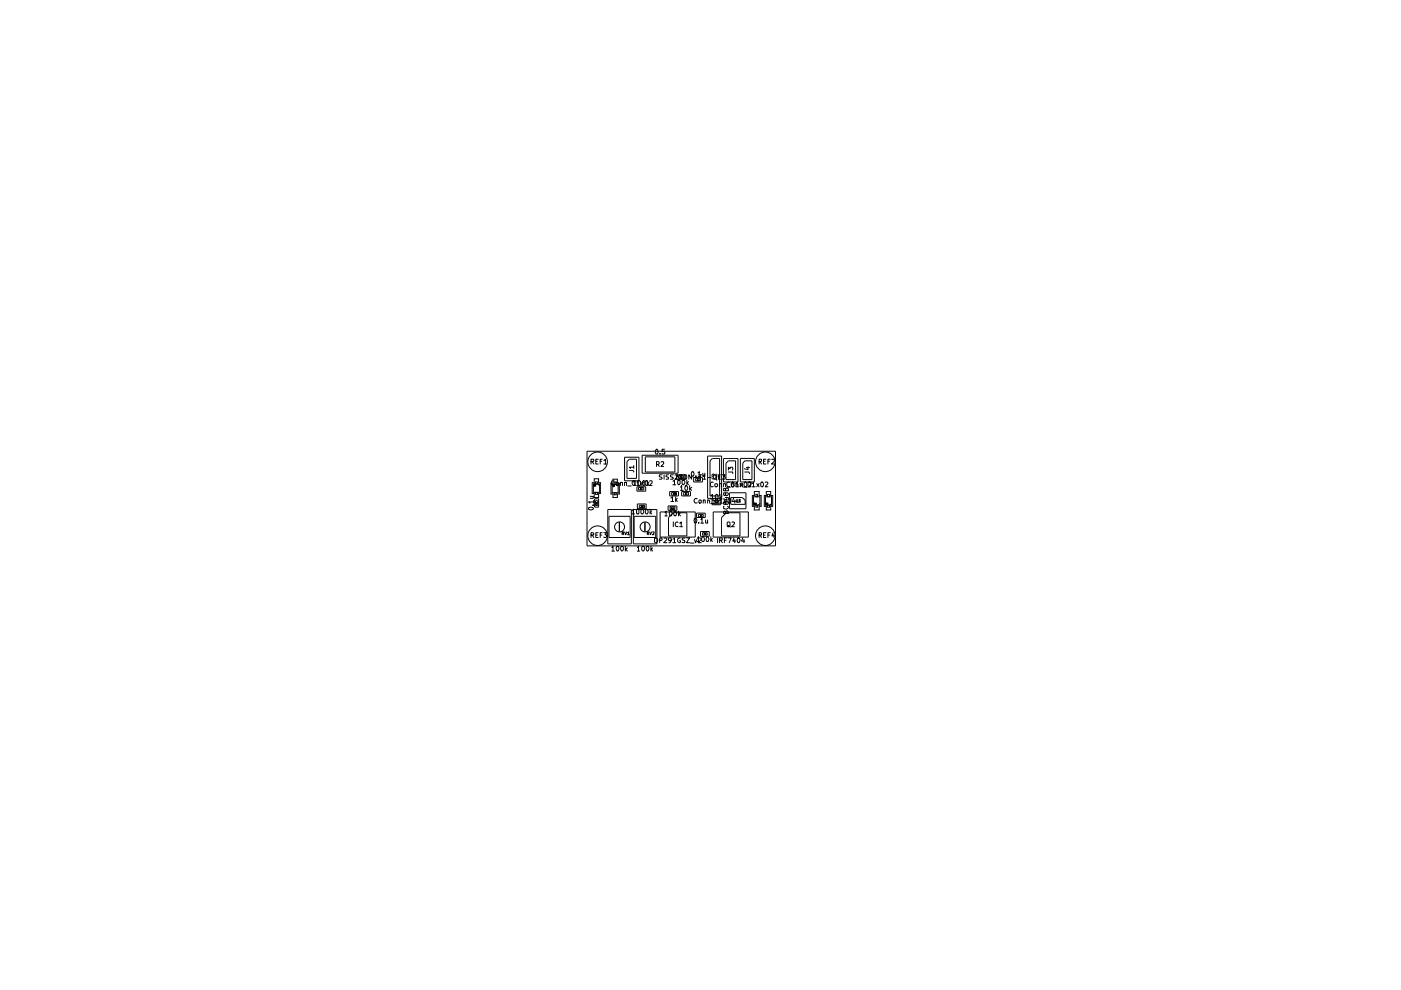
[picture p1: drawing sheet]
<svg xmlns="http://www.w3.org/2000/svg" width="297mm" height="210mm" viewBox="0 0 297 210" stroke-linecap="round" stroke-linejoin="round" font-family="sans-serif">
<g fill="none" stroke="#000" stroke-width=".21">
<path d="M124.5 95.7h39.9v20h-39.9zM125.3 97.9h.4l.2-.2-.1-.3h-.5v1M125.6 97.9l.3 .5M126.3 97.8h.4M126.8 97.4h-.5v1h.5M127.3 97.8h.3M127.7 97.4h-.4v1M128 97.6l.4-.2v1M128 98.4h.6M132.4 96.9h3.1v5h-3.1zM132.9 97.9l.5-.5h1.6v4h-2.1zM133.4 99.7h.7l.3 .4"/>
<path d="M134.4 99.1h-1l.3 .2M134.4 98.7v.6M136.1 96.5h7.7v3.8h-7.7zM136.8 96.9h6.3v3.2h-6.3zM139.2 98.5l.5-.1 .1-.3-.2-.2h-.4v1M139.2 95.2a.53 .53 0 0 1 .3 .6 .53 .53 0 0 1-.4 .5l-.2-.6zM139.4 98.5l.4 .4M140 96.2v.1M140.1 98h.6v.3l-.6 .6h.6M140.9 95.2h-.5v.6l.5-.1 .1 .1-.1 .5-.5-.1M150 96.7h3v9h-3zM150.5 97.7l.5-.5h1.6v8h-2.1z"/>
<path d="M153.4 97.2h3.1v5h-3.1zM153.9 98.2l.5-.5h1.6v4h-2.1zM154.4 99.7v-.6l.4 .3 .1-.3h.4v.6M157 97.2h2.9v5h-2.9zM157.9 97.7h1.5v4h-1.9v-3.5zM158.2 99.1h.7M158.6 99v.6l-.8-.2M161 97.9l.5-.1v-.3l-.5-.1v1M161.1 97.9l.4 .5M161.9 97.8h.3M162.4 97.4h-.5v1h.5M162.8 97.8h.4"/>
<path d="M163.3 97.4h-.5v1M163.7 97.5l.4-.1 .1 .4-.6 .6h.6M124.8 107.7a.63 .63 0 0 1 1 .2 .54 .54 0 0 1-.6 .2 .54 .54 0 0 1-.4-.4zM125.1 105.2h.7M125.3 113.5h.5l.1-.4-.2-.2h-.4v1.1M125.6 113.5l.3 .5M125.7 107.1h.1M125.7 105.2v.5h-.6M125.8 106.4h-1l.3 .3M125.8 103l.3-.4v.5M125.8 102.6h1.3v1.8h-1.3zM125.8 106.1v.6"/>
<path d="M125.9 102.9h.3M126 101.5h.9v.9h.4v2.2h-.4v.9h-.9v-.9h-.4v-2.2h.4zM126.1 105.7h.8v1.8h-.8zM126.2 102.6v-.4h.5v.4M126.2 104.4v.4h.5v-.4M126.2 106.2h.5v1h-.5zM126.3 102.7l-.1 .2 .1 .1M126.3 113.5h.4M126.4 106.7v.2h.2v-.2M126.6 106.6h-.2M126.6 106.5v.1M126.7 102.6l.4 .4"/>
<path d="M126.8 112.9h-.5v1.1h.5M127.3 113.5h.3M127.7 112.9h-.4v1.1M128 112.9h.6l-.3 .5h.2l.1 .4-.2 .2-.4-.1M128.9 108h5v7.3h-5zM129.1 109.5h4.5v4.5h-4.5zM129.7 116.1l.3-.3v1M129.7 116.8h.6M129.8 102.7h1.3v1.8h-1.3zM129.9 103h.2M130 101.6h.9v.8h.4v2.3h-.4v.8h-.9v-.8h-.5v-2.3h.5zM130 102.7v.5"/>
<path d="M130.1 102.7l-.3 .3M130.2 102l-.4-.1-.2 .3v.5l.3 .3 .3-.2M130.2 104.5v.4h.4v-.4M130.2 102.7v-.5h.4v.5M130.3 102.8l-.2 .2 .2 .1M130.6 102.3h.4l.1 .1v.3l-.2 .3-.3-.3zM130.8 115.8a.52 .52 0 0 1 .5 .5 .52 .52 0 0 1-.4 .5l-.3-.4zM130.8 102.7l.3 .3M131.3 110.7v2M131.6 102.4h.4v.6M131.6 102.3v.7M131.7 115.9l.3-.1 .2 .2v.6l-.3 .2-.3-.4z"/>
<path d="M131.9 113.1h.3v-.3h-.3v.6M132.1 113.1l.1 .3M132.4 112.8l.3 .6 .1-.6M132.4 102.4l.4-.1v.7M132.4 102.3v.7M132.6 115.8v1M132.7 116.4l.3 .4M133 112.9l.3-.1v.6M133 116.2l-.4 .3M133 113.4h.4M133.1 103h.8M133.9 108.3l.4-.4v1.1"/>
<path d="M133.9 109h.6M134.2 101.9l.4 .2v.6l-.2 .3a.66 .66 0 0 1-.2-1.1zM134.3 102.2l.3-.3v1.1M134.3 103h.6M134.3 108h5v7.3h-5zM134.5 109.5h4.5v4.5h-4.5zM135 102.2l.3-.3v1.1M135 103.2h1.9v.9h-1.9zM135 103h.6M135.1 116.1l.3-.3v1M135.1 107.9l.4 .3-.1 .8h-.4v-.2v-.6zM135.1 116.8h.5"/>
<path d="M135.1 106.8h1.9v1h-1.9zM135.4 103.4h1.1v.5h-1.1zM135.5 101.9l.3 .2v.7l-.2 .2a.58 .58 0 0 1-.1-1.1zM135.6 107.1h1.1v.5h-1.1zM135.8 103.7l.1-.1h-.1v.2M135.8 103.7l.1 .1M135.9 102.3l.6 .7M135.9 107.4h.2v-.2h-.2v.3M136 108l.2-.1 .3 .5-.2 .6-.4-.2zM136 103.6l.1 .2M136 107.4l.1 .1M136 103.8h.2"/>
<path d="M136.1 116l.1-.2a.52 .52 0 0 1 .5 .5 .52 .52 0 0 1-.4 .5l-.2-.2zM136.2 107.2h.2v.3h-.2M136.2 102.1l.3-.2 .2 .2v.7l-.1 .2-.4-.2zM136.5 102.3l-.6 .7M136.7 110.7v2M136.9 108l.2-.1a.53 .53 0 0 1 .3 .6 .53 .53 0 0 1-.4 .5l-.2-.4zM136.9 101.9h.3l.1 .2v.6l-.2 .3a.66 .66 0 0 1-.2-1.1zM137.1 115.9l.1-.1a.52 .52 0 0 1 .4 .5 .52 .52 0 0 1-.4 .5l-.2-.4zM137.2 113.1l.4-.2-.1-.1h-.3v.6M137.2 101.9v1.1M137.3 113.1l.3 .3M137.3 102.5l.3 .5"/>
<path d="M137.6 102.3l-.4 .3M137.8 112.8l.1 .6 .3-.6M137.8 102l.4-.1 .1 .5-.6 .6h.6M137.8 107.9v1.1M137.9 108.6l.3 .4M138 115.8v1M138.1 116.4l.2 .4M138.2 108.3l-.4 .4M138.3 112.8h.4v.2l-.4 .4h.4M138.3 116.2l-.3 .3M138.9 114h.3a.6 .6 0 0 1 0 1.1l-.4-.2v-.7zM139.9 114.6h.4l.1-.5-.5-.1v1.1"/>
<path d="M140 108.5h7.4v5.4h-7.4zM140.4 100.7l-.6 .1v.2l.6 .3-.2 .3h-.4M140.8 114.1l.3-.1 .3 .3-.7 .8h.7M140.8 100.7v.9M141 108.6l.2-.2v1M141 109.4h.5M141.6 107.3h1.9v.9h-1.9zM141.7 100.7l-.5 .1v.2l.5 .3v.2l-.5 .1M142 108.5l.2-.1a.55 .55 0 0 1 .3 .5 .55 .55 0 0 1-.3 .5l-.3-.4zM142 104.2h1.8v1h-1.8zM142.1 107.4h1v.6h-1zM142.2 105.6l.4-.3v1"/>
<path d="M142.2 106.3h.6M142.3 107.8h.2v-.1h-.2v.2M142.3 114.5l-.1 .1h-.4l-.1-.4 .2-.2 .4 .2-.1 .8-.4 .1M142.4 107.8l.1 .1M142.4 104.4h1v.6h-1zM142.6 107.7l.1 .2M142.6 107.7v.2M142.7 102l.3-.2v1M142.7 114.3l.3-.3v1.1M142.7 102.8h.6M142.7 115.1h.6M142.7 100.7h-.5v.4a.36 .36 0 0 1 .4 .1 .36 .36 0 0 1 .1 .4h-.5"/>
<path d="M142.7 108.7h2.9v4.9h-3.9v-3.9zM142.7 110.7v1M142.8 107.7h.1v.2M142.8 104.8l.2-.2h-.2v.3M142.8 107.9h.2M142.9 104.8l.1 .1M142.9 108.5l.2-.1a.55 .55 0 0 1 .3 .5 .55 .55 0 0 1-.3 .5l-.3-.4zM143.1 100.8l.5-.1 .1 .1-.6 .8h.6M143.2 104.6h-.2l.2 .1v.2h-.2M143.3 105.3v1M143.3 105.9l.3 .4M143.4 100.7h1.9v.9h-1.9z"/>
<path d="M143.6 105.7l-.3 .3M143.8 101.8h.3l.1 .1v.6l-.3 .3-.2-.3zM143.8 110.7h-.3l-.3 .2v.5l.3 .3 .3-.1M143.8 100.8h1.1v.6h-1.1zM143.8 108.4v1M143.9 109l.4 .4M144 100.7h.6l-.3 .3 .3 .1v.4h-.6M144.1 110.9l.3-.2v1M144.1 111.7h.6M144.1 101.1l.2-.1h-.2v.3M144.2 114.1l-.2-.1-.3 .3v.5l.3 .3 .3-.1v-.4h-.2M144.2 101.1l.1 .2"/>
<path d="M144.3 103.3l.2-.3v1M144.3 104h.6M144.3 108.7l-.5 .4M144.5 104.2h1.9v1h-1.9zM144.6 101l-.2 .1 .2 .2v-.2h-.2M144.7 101.8a.52 .52 0 0 1 .5 .4 .52 .52 0 0 1-.3 .6l-.3-.3zM144.9 104.4h1.1v.6h-1.1zM145 100.7l.5 .1 .1 .4-.1 .4h-.5zM145.2 114.1h-.5a.44 .44 0 0 0 .5 .5v.4h-.6M145.3 103h.2a.53 .53 0 0 1 .3 .5 .53 .53 0 0 1-.4 .5l-.2-.4zM145.3 104.9v-.3l.1 .3M145.5 114h.7l-.7 1.1h.7"/>
<path d="M145.6 104.6l-.1 .2h.2M145.6 101.8v1M145.7 104.7v.2M145.7 102.4l.3 .4M146 102.1l-.4 .3M146.2 103v1M146.3 103.6l.3 .4M146.4 115.1h.8M146.6 100.1l.2-.1a.55 .55 0 0 1 .4 .5 .55 .55 0 0 1-.4 .5l-.2-.4zM146.6 100.7v.9l-.6-.9v.9M146.6 103.3l-.4 .4M147.1 101.3h1.8v.9h-1.8z"/>
<path d="M147.2 114.4l.3 .7 .2-.7M147.2 110l.1-.1a.52 .52 0 0 1 .5 .5 .52 .52 0 0 1-.4 .5l-.2-.4zM147.6 100.9v.1M147.7 108.8h1.8v.9h-1.8zM147.8 105.7a.47 .47 0 0 0-.7 .5 .47 .47 0 0 0 .7 .4M147.8 114.1l.3-.3v1M147.8 114.8h.5M148 100.2l.3-.2v1M148 101h.6M148 101.6h-.1v.2h.1M148.1 114.1l.3-.1 .3 .3-.7 .8h.7M148.1 109.1h1v.5h-1z"/>
<path d="M148.1 101.6l.1 .3-.1-.1M148.2 106.2l.1-.2 .4 .1v.5l-.4 .1-.1-.2zM148.2 110.8v.1M148.2 100.7h.6M148.5 100.7v1.2h-1v-.5h1M148.5 112.7h1.9v1h-1.9zM148.6 110.2l.2-.3v1M148.6 110.9h.6M148.6 109.2h-.1v.2h.1M148.7 109.2l.1 .2M148.9 112.9h1v.6h-1zM149 100.3v.6h.4"/>
<path d="M149 100.9l.4-.2v.9M149 113.8a.53 .53 0 0 1 .4 .5 .53 .53 0 0 1-.5 .5l-.1-.2v-.6zM149 101.6h.6M149.1 106.1h.4v.6M149.1 106v.7M149.3 113.2h.2l-.1-.1-.1 .2M149.4 113.2l.1 .1M149.4 100.3v.7M149.6 113.2v-.1v.2v-.1M149.6 110.2v.6h.4M149.9 113.8a.53 .53 0 0 1 .4 .5 .53 .53 0 0 1-.4 .5l-.2-.6zM150 106.1h.5v.6"/>
<path d="M150 101.3h.8M150 106v.7M150 110.2v.7M150.7 105.1l.3-.3v1M150.7 105.8h.6M150.7 106.8h.8M150.7 113.8v1M150.8 114.5l.2 .3M151 101.5h.8l.2 .4M151 106.1h1.8v.9h-1.8zM151 114.1l-.3 .5M151.2 102.3l-.3-.1-.3 .2v.6l.2 .2 .4-.1"/>
<path d="M151.2 108.5h7.5v5.4h-7.5zM151.4 106.3h1v.5h-1zM151.6 102.7l.2-.2 .3 .1v.4l-.1 .2h-.4zM151.7 105.7h.2a.55 .55 0 0 1 .3 .5 .55 .55 0 0 1-.3 .5l-.3-.4zM151.8 106.7v-.2v.2M151.8 100.7l-.5 .1v.7h.6v-.3h-.3M151.9 104.8l.3 .2v.7l-.3 .1a.63 .63 0 0 1 0-1zM152 100.5v.6l-.7-.6-.3 .2v.4M152 106.5h.2l-.2 .2M152.1 114v1.1M152.3 101.1h.4M152.6 102.6l.2-.1 .2 .2v.5"/>
<path d="M152.6 114.6h.5l.1-.4-.2-.2h-.4v1.1M152.6 106l.3-.3v1M152.6 106.7h.6M152.7 104.8v1M152.7 100.7h-.4v.9h.4M152.7 105.4l.4 .4M152.8 114.6l.4 .5M153 109.7l1-1h2.9v4.9h-3.9zM153.1 100.7h.7l-.4 .3 .4 .2v.2l-.2 .2-.5-.1M153.1 105.2l-.4 .4M153.4 102.6h.4v.6M153.4 102.5v.7"/>
<path d="M153.5 107.4l-.1 .4a.52 .52 0 0 0 .7 .1 .52 .52 0 0 0 .2-.5M153.5 106l.5 .7M153.6 114.6h.3M153.8 105.5h.6M153.8 108.5l.3-.2 .3 .2v.4h-1v-.4h.4v.4M153.8 106.6l.2-.3 .4 .3-.1 .3h-.4l-.2-.6-.3 .1 .1 .5h.3v-.1M153.8 104.6l.1-.1h.4l.1 .1v.2l-.4 .3-.2-.6-.4 .1v.3l.2 .2 .2-.3M153.8 103.7l.3-.2 .3 .1v.5h-1l.1-.6 .3 .1v.5M154 106l-.5 .7M154.1 114h-.5v1.1M154.1 105.4v.6l-.8-.3M154.1 103.3h.8"/>
<path d="M154.2 110.8l.1-.1 .5 .1v.7l-.2 .2-.4-.2zM154.3 114h.7l-.4 1.1M154.3 111.4l.6 .4M154.4 100.1h.9l.1 .3M154.4 105.7h.2a.55 .55 0 0 1 .3 .5 .55 .55 0 0 1-.3 .5l-.3-.4zM154.7 102.3l-.3-.1-.3 .2v.6l.2 .2 .4-.1M154.7 104.5h3.5v3.4h-3.5zM154.9 105.5h2.5l.6 .6v.8h-3.1zM155.1 102.6l.3-.1 .2 .2-.1 .5-.4-.1zM155.2 110.7h.5v.4l-.6 .6h.6M155.3 102.2l.3 .2v.6l-.2 .2h-.2l-.2-.3zM155.5 105.7l-.2 .6h.7"/>
<path d="M155.6 114l-.2 .7h.6M155.8 106v.7M155.8 114.4v.7M156 102.6l.3-.1 .2 .2v.5M156.1 106h.3l-.1 .5-.2-.1zM156.2 106.4l.2 .2M156.3 103.2v-1l-.3 .3v.7h.5M156.4 114.1l.1-.1a.55 .55 0 0 1 .4 .6 .55 .55 0 0 1-.4 .5l-.2-.5zM156.6 106h.3l-.1 .1 .1 .3h-.3M156.9 102.5l.6 .7M157 102.6l.2-.1 .2 .2v.5M157 102.5v.7"/>
<path d="M157.5 114l-.3 .7h.7M157.5 102.5l-.6 .7M157.6 103.3h.8M157.7 114.4v.7M157.9 102.3l.2-.1 .2 .2-.1 .8h-.3l-.2-.3zM157.9 100.1h.8l.2 .3M158.7 102.3l.2-.1 .3 .4-.2 .6h-.3l-.1-.2zM158.7 102.3h.6v.3l-.6 .6h.6M159.5 102.5l.3-.3v1M159.5 103.2h.6M159.8 105.3h1.3v1.8h-1.3zM159.8 106.8l.3 .3"/>
<path d="M159.9 106.8h.2M159.9 104.2h1.1v.9h.4v2.3h-.4v.7h-1.1v-.7h-.4v-2.3h.4zM160 106.6v.4M160.3 105.3v-.5h.3v.5M160.3 107.1v.4h.3v-.4M160.4 106.7l-.3 .1 .3 .1M160.4 102.5l.6 .7M161 113.5h.4l.1-.5-.5-.1v1.1M161 102.5l-.6 .7M161.1 106.8l-.3 .3M161.1 113.5l.4 .5M161.4 102.3l.2-.1 .3 .4-.2 .6-.4-.2z"/>
<path d="M161.9 113.5h.3M162.2 102.3l.4-.1 .2 .2-.6 .8h.6M162.3 105.3h1.3v1.8h-1.3zM162.3 106.8l.3 .3M162.4 112.9h-.5v1.1h.5M162.4 106.8h.2M162.5 104.2h.9v.9h.4v2.3h-.4v.7h-.9v-.7h-.4v-2.3h.4zM162.6 106.6v.4M162.7 105.3v-.5h.5v.5M162.7 107.1v.4h.5v-.4M162.8 106.7l-.2 .1 .2 .1M162.8 113.5h.4"/>
<path d="M163.3 112.9h-.5v1.1M163.6 106.8l-.4 .3M163.9 112.9l-.2 .7h.6M164.1 113.3v.7"/>
<circle cx="126.7" cy="97.9" r="2.07"/>
<circle cx="162.3" cy="97.9" r="2.07"/>
<circle cx="126.7" cy="113.6" r="2.07"/>
<circle cx="131.4" cy="111.7" r="1.06"/>
<circle cx="136.8" cy="111.7" r="1.06"/>
<circle cx="162.3" cy="113.6" r="2.07"/>
</g>
</svg>
